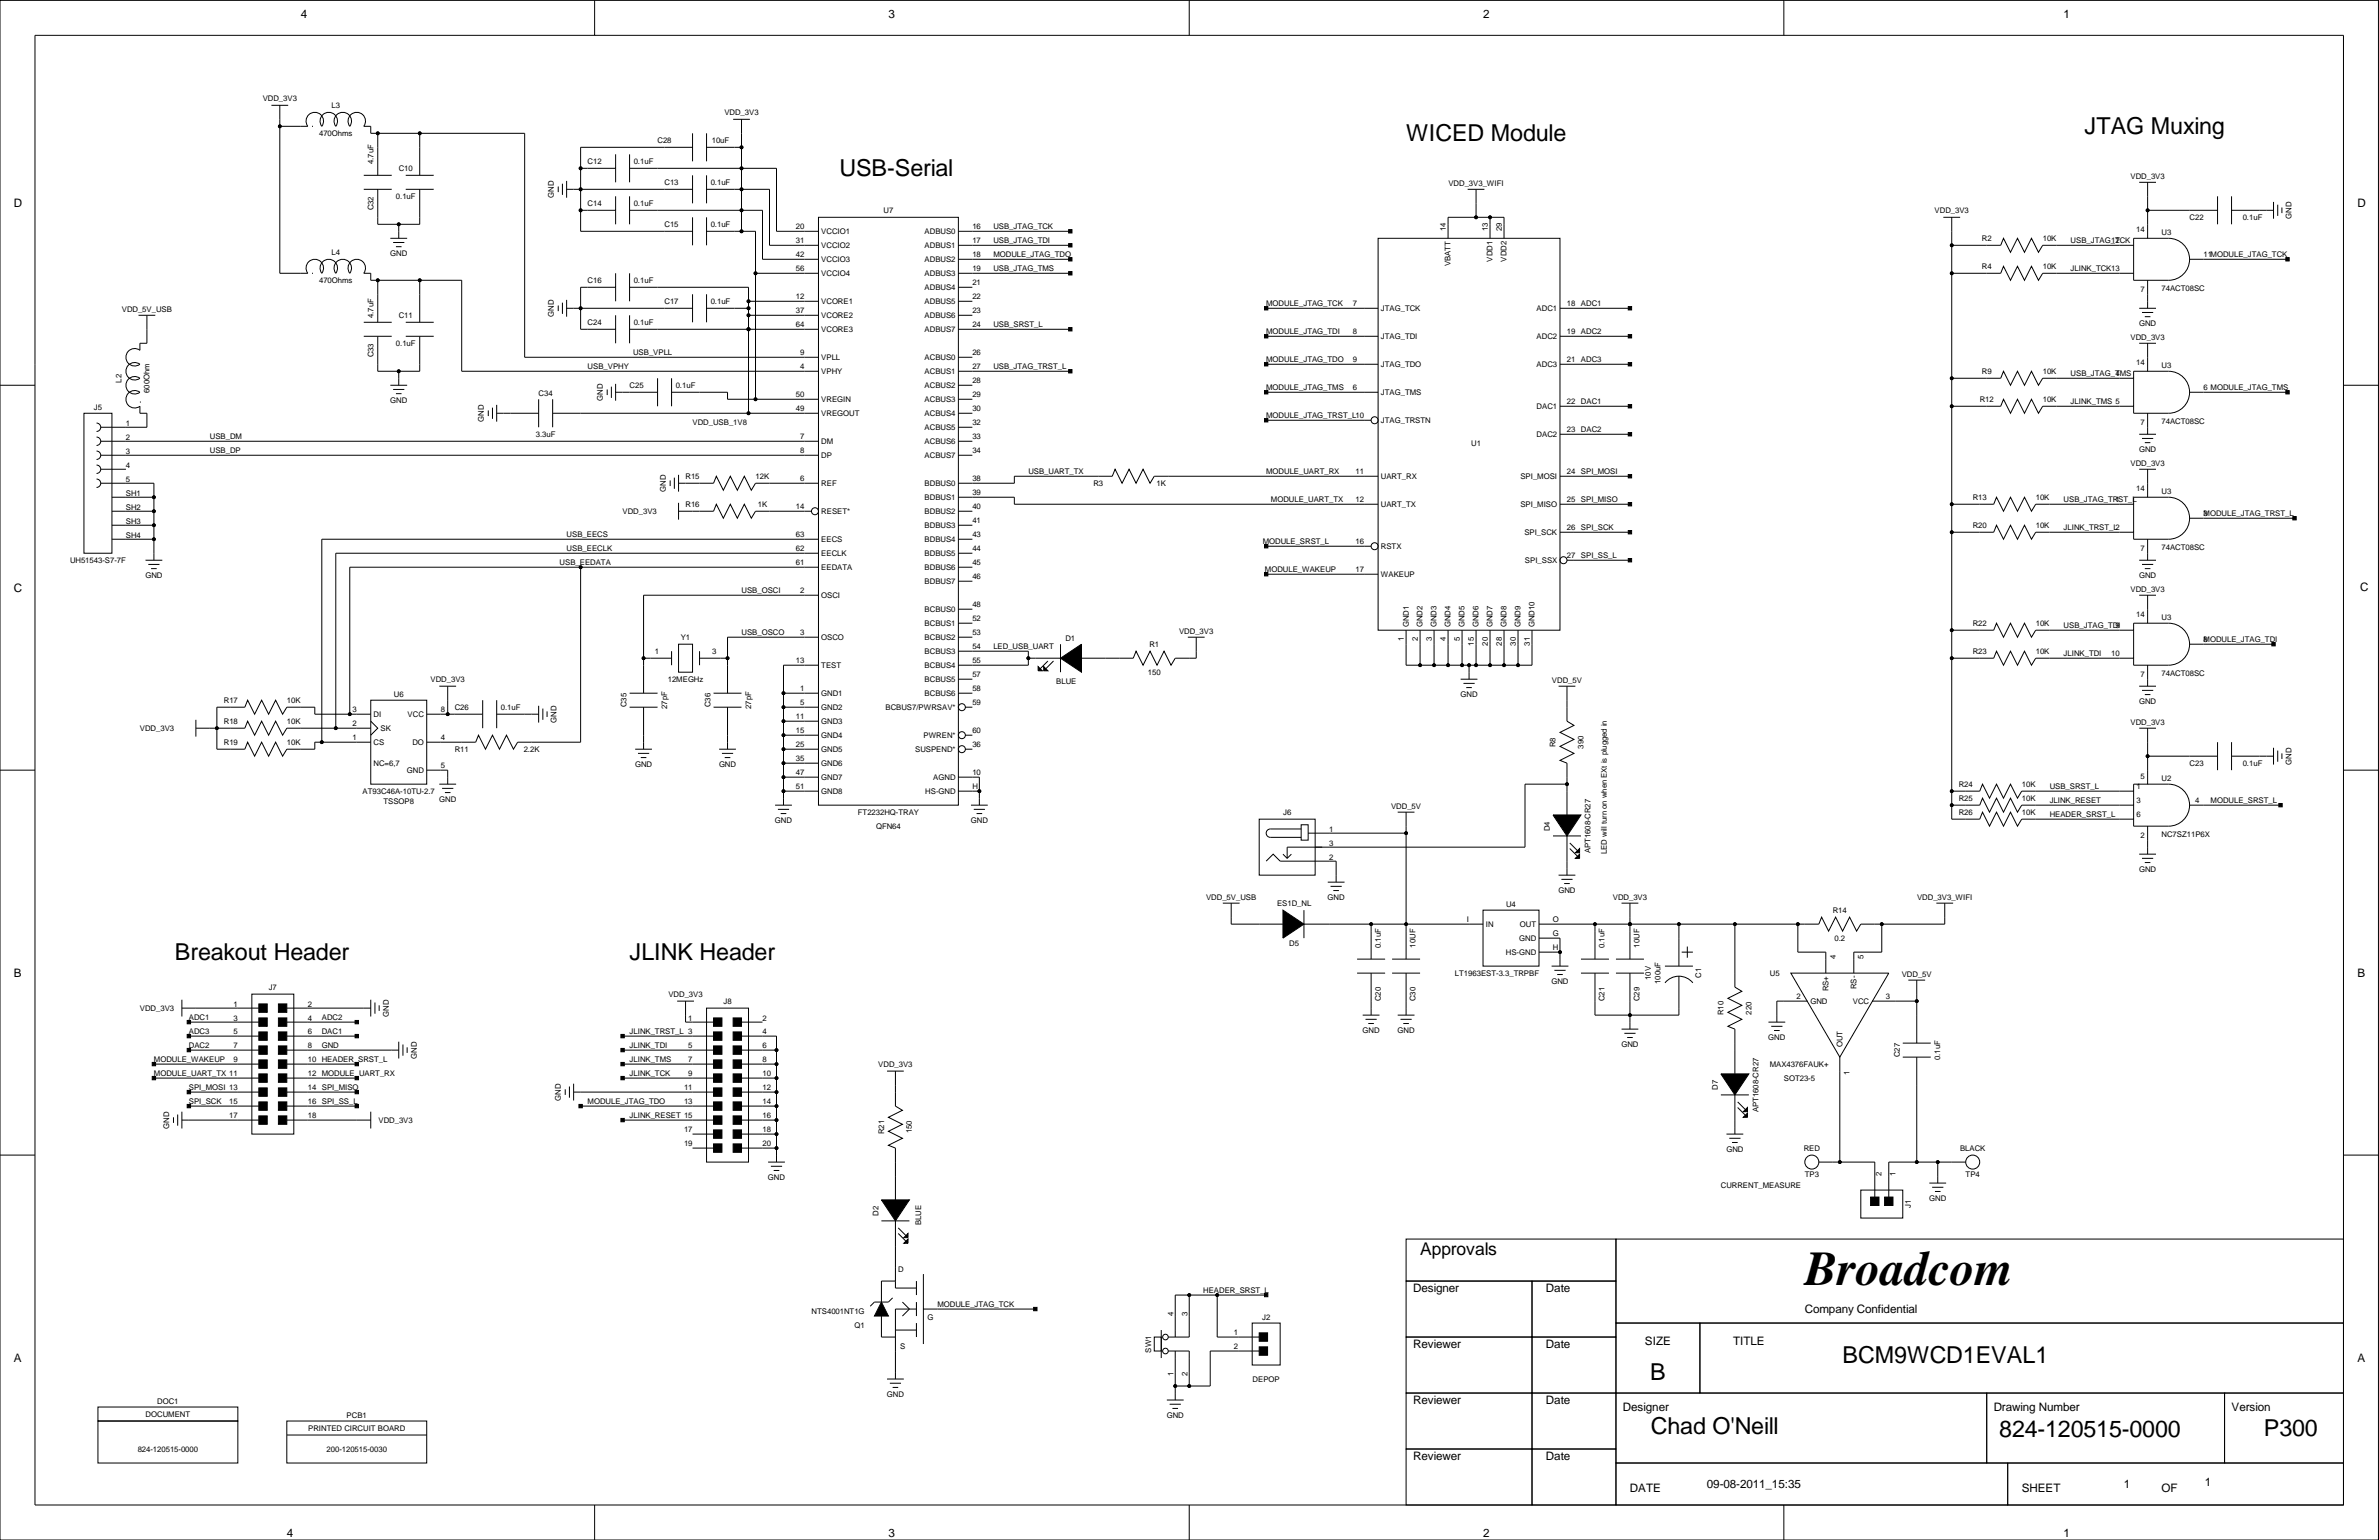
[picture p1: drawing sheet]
<svg xmlns="http://www.w3.org/2000/svg" width="432mm" height="279mm" viewBox="0 0 432 279" stroke-linecap="round" stroke-linejoin="round" font-family="sans-serif">
<defs><g id="words">
<text font-size="8.8" x="327.6" y="233.2">Broadcom</text>
<g font-size="4.2">
<text x="255.2" y="25.5">WICED Module</text>
<text x="378.4" y="24.3">JTAG Muxing</text>
<text x="152.4" y="31.9">USB-Serial</text>
<text x="31.7" y="174.1">Breakout Header</text>
<text x="114.3" y="174.1">JLINK Header</text>
<text x="299.5" y="250.3">B</text>
<text x="334.4" y="247.2">BCM9WCD1EVAL1</text>
<text x="299.7" y="260.2">Chad O'Neill</text>
<text x="362.9" y="260.7">824-120515-0000</text>
<text x="410.9" y="260.4">P300</text>
</g>
<text font-size="3.2" x="257.8" y="227.7">Approvals</text>
<g font-size="2.1">
<text x="54.6" y="3.3">4</text>
<text x="161.3" y="3.3">3</text>
<text x="269.2" y="3.3">2</text>
<text x="374.6" y="3.3">1</text>
<text x="2.5" y="37.6">D</text>
<text x="427.9" y="37.6">D</text>
<text x="2.5" y="107.4">C</text>
<text x="428.4" y="107.1">C</text>
<text x="2.5" y="177.2">B</text>
<text x="427.9" y="177.2">B</text>
<text x="256.5" y="234.4">Designer</text>
<text x="280.6" y="234.4">Date</text>
<text x="327.6" y="238.2">Company Confidential</text>
<text x="256.5" y="244.5">Reviewer</text>
<text x="280.6" y="244.5">Date</text>
<text x="298.6" y="244">SIZE</text>
<text x="314.5" y="244">TITLE</text>
<text x="2.5" y="247.1">A</text>
<text x="427.9" y="247.1">A</text>
<text x="256.5" y="254.7">Reviewer</text>
<text x="280.6" y="254.7">Date</text>
<text x="294.6" y="256">Designer</text>
<text x="361.9" y="256">Drawing Number</text>
<text x="405" y="256">Version</text>
<text x="256.5" y="264.8">Reviewer</text>
<text x="280.6" y="264.8">Date</text>
<text x="309.8" y="269.9">09-08-2011_15:35</text>
<text x="385.5" y="269.9">1</text>
<text x="400.2" y="269.7">1</text>
<text x="295.8" y="270.7">DATE</text>
<text x="366.9" y="270.7">SHEET</text>
<text x="392.3" y="270.7">OF</text>
<text x="52.1" y="278.8">4</text>
<text x="161.3" y="278.8">3</text>
<text x="269.2" y="278.8">2</text>
<text x="374.6" y="278.8">1</text>
</g>
<g font-size="1.4">
<text x="47.7" y="18.3">VDD_3V3</text>
<text x="60.2" y="19.6">L3</text>
<text x="131.5" y="20.8">VDD_3V3</text>
<text x="57.9" y="24.7">470Ohms</text>
<text x="67.8" y="29.8" transform="rotate(-90 67.8 29.8)">4.7uF</text>
<text x="106.7" y="29.7">C12</text>
<text x="115" y="29.7">0.1uF</text>
<text x="119.3" y="25.9">C28</text>
<text x="129.2" y="25.9">10uF</text>
<text x="72.4" y="31">C10</text>
<text x="100.5" y="35.9" transform="rotate(-90 100.5 35.9)">GND</text>
<text x="120.6" y="33.5">C13</text>
<text x="129" y="33.5">0.1uF</text>
<text x="262.9" y="33.8">VDD_3V3_WIFI</text>
<text x="386.7" y="32.5">VDD_3V3</text>
<text x="67.8" y="38.2" transform="rotate(-90 67.8 38.2)">C32</text>
<text x="71.9" y="36.1">0.1uF</text>
<text x="106.7" y="37.4">C14</text>
<text x="115" y="37.4">0.1uF</text>
<text x="120.6" y="41.2">C15</text>
<text x="129" y="41.2">0.1uF</text>
<text x="144.5" y="41.6">20</text>
<text x="160.4" y="38.6">U7</text>
<text x="176.5" y="41.6">16</text>
<text x="180.3" y="41.6">USB_JTAG_TCK</text>
<text x="262.4" y="42" transform="rotate(-90 262.4 42)">14</text>
<text x="270.1" y="42" transform="rotate(-90 270.1 42)">13</text>
<text x="272.6" y="42" transform="rotate(-90 272.6 42)">29</text>
<text x="351.1" y="38.6">VDD_3V3</text>
<text x="397.4" y="39.9">C22</text>
<text x="407.1" y="39.9">0.1uF</text>
<text x="415.9" y="39.7" transform="rotate(-90 415.9 39.7)">GND</text>
<text x="60.2" y="46.2">L4</text>
<text x="70.8" y="46.5">GND</text>
<text x="144.5" y="44.1">31</text>
<text x="144.5" y="46.6">42</text>
<text x="149.1" y="47.5">VCCIO3</text>
<text x="149.1" y="45">VCCIO2</text>
<text x="149.1" y="42.4">VCCIO1</text>
<text x="167.8" y="47.5">ADBUS2</text>
<text x="167.8" y="45">ADBUS1</text>
<text x="167.8" y="42.4">ADBUS0</text>
<text x="176.5" y="46.6">18</text>
<text x="176.5" y="44.1">17</text>
<text x="180.3" y="44.1">USB_JTAG_TDI</text>
<text x="180.3" y="46.6">MODULE_JTAG_TDO</text>
<text x="270.9" y="47.5" transform="rotate(-90 270.9 47.5)">VDD1</text>
<text x="273.5" y="47.5" transform="rotate(-90 273.5 47.5)">VDD2</text>
<text x="359.7" y="43.7">R2</text>
<text x="370.8" y="43.7">10K</text>
<text x="375.8" y="44.1">USB_JTAG_TCK</text>
<text x="383.2" y="44.1">12</text>
<text x="387.7" y="42.1">14</text>
<text x="392.3" y="42.7">U3</text>
<text x="400" y="46.6">11MODULE_JTAG_TCK</text>
<text x="57.9" y="51.3">470Ohms</text>
<text x="106.7" y="51.3">C16</text>
<text x="115" y="51.3">0.1uF</text>
<text x="144.5" y="49.2">56</text>
<text x="149.1" y="50.1">VCCIO4</text>
<text x="167.8" y="52.6">ADBUS4</text>
<text x="167.8" y="50.1">ADBUS3</text>
<text x="176.5" y="51.7">21</text>
<text x="176.5" y="49.2">19</text>
<text x="180.3" y="49.2">USB_JTAG_TMS</text>
<text x="263.3" y="48.3" transform="rotate(-90 263.3 48.3)">VBATT</text>
<text x="359.7" y="48.8">R4</text>
<text x="370.8" y="48.8">10K</text>
<text x="375.8" y="49.2">JLINK_TCK13</text>
<text x="388.5" y="53">7</text>
<text x="392.3" y="52.8">74ACT08SC</text>
<text x="22.1" y="56.7">VDD_5V_USB</text>
<text x="67.8" y="57.7" transform="rotate(-90 67.8 57.7)">4.7uF</text>
<text x="72.4" y="57.7">C11</text>
<text x="100.5" y="57.5" transform="rotate(-90 100.5 57.5)">GND</text>
<text x="106.7" y="58.9">C24</text>
<text x="115" y="58.9">0.1uF</text>
<text x="120.6" y="55.1">C17</text>
<text x="129" y="55.1">0.1uF</text>
<text x="144.5" y="54.3">12</text>
<text x="144.5" y="56.8">37</text>
<text x="144.5" y="59.3">64</text>
<text x="149.1" y="57.7">VCORE2</text>
<text x="149.1" y="55.1">VCORE1</text>
<text x="167.8" y="57.7">ADBUS6</text>
<text x="167.8" y="55.1">ADBUS5</text>
<text x="176.5" y="59.3">24</text>
<text x="176.5" y="56.8">23</text>
<text x="176.5" y="54.3">22</text>
<text x="180.3" y="59.3">USB_SRST_L</text>
<text x="229.8" y="55.5">MODULE_JTAG_TCK</text>
<text x="245.6" y="55.5">7</text>
<text x="250.6" y="56.4">JTAG_TCK</text>
<text x="278.9" y="56.4">ADC1</text>
<text x="284.4" y="55.5">18</text>
<text x="287" y="55.5">ADC1</text>
<text x="388.3" y="59.2">GND</text>
<text x="67.8" y="64.8" transform="rotate(-90 67.8 64.8)">C33</text>
<text x="71.9" y="62.7">0.1uF</text>
<text x="114.9" y="64.4">USB_VPLL</text>
<text x="145.2" y="64.4">9</text>
<text x="149.1" y="65.3">VPLL</text>
<text x="149.1" y="60.2">VCORE3</text>
<text x="167.8" y="60.2">ADBUS7</text>
<text x="167.8" y="65.3">ACBUS0</text>
<text x="176.5" y="64.4">26</text>
<text x="229.8" y="65.7">MODULE_JTAG_TDO</text>
<text x="229.8" y="60.6">MODULE_JTAG_TDI</text>
<text x="245.6" y="65.7">9</text>
<text x="245.6" y="60.6">8</text>
<text x="250.6" y="61.5">JTAG_TDI</text>
<text x="278.9" y="61.5">ADC2</text>
<text x="284.4" y="65.7">21</text>
<text x="284.4" y="60.6">19</text>
<text x="287" y="60.6">ADC2</text>
<text x="287" y="65.7">ADC3</text>
<text x="386.7" y="61.7">VDD_3V3</text>
<text x="22.1" y="69.4" transform="rotate(-90 22.1 69.4)">L2</text>
<text x="27.1" y="71.3" transform="rotate(-90 27.1 71.3)">600Ohm</text>
<text x="97.8" y="71.9">C34</text>
<text x="106.7" y="67">USB_VPHY</text>
<text x="114.3" y="70.4">C25</text>
<text x="122.6" y="70.4">0.1uF</text>
<text x="145.2" y="67">4</text>
<text x="149.1" y="67.8">VPHY</text>
<text x="167.8" y="70.4">ACBUS2</text>
<text x="167.8" y="67.8">ACBUS1</text>
<text x="176.5" y="67">27</text>
<text x="176.5" y="69.5">28</text>
<text x="180.3" y="67">USB_JTAG_TRST_L</text>
<text x="229.8" y="70.8">MODULE_JTAG_TMS</text>
<text x="245.6" y="70.8">6</text>
<text x="250.6" y="71.6">JTAG_TMS</text>
<text x="250.6" y="66.6">JTAG_TDO</text>
<text x="278.9" y="66.6">ADC3</text>
<text x="359.7" y="67.8">R9</text>
<text x="370.8" y="67.8">10K</text>
<text x="375.8" y="68.2">USB_JTAG_TMS</text>
<text x="383.9" y="68.2">4</text>
<text x="387.7" y="66.2">14</text>
<text x="392.3" y="66.8">U3</text>
<text x="400" y="70.8">6 MODULE_JTAG_TMS</text>
<text x="17" y="74.4">J5</text>
<text x="22.9" y="77.2">1</text>
<text x="70.8" y="73.2">GND</text>
<text x="87.8" y="76.5" transform="rotate(-90 87.8 76.5)">GND</text>
<text x="109.4" y="72.7" transform="rotate(-90 109.4 72.7)">GND</text>
<text x="125.7" y="77.1">VDD_USB_1V8</text>
<text x="144.5" y="74.6">49</text>
<text x="144.5" y="72">50</text>
<text x="149.1" y="72.9">VREGIN</text>
<text x="149.1" y="75.4">VREGOUT</text>
<text x="167.8" y="78">ACBUS5</text>
<text x="167.8" y="75.4">ACBUS4</text>
<text x="167.8" y="72.9">ACBUS3</text>
<text x="176.5" y="77.1">32</text>
<text x="176.5" y="74.6">30</text>
<text x="176.5" y="72">29</text>
<text x="229.8" y="75.9">MODULE_JTAG_TRST_L10</text>
<text x="250.6" y="76.7">JTAG_TRSTN</text>
<text x="278.9" y="74.2">DAC1</text>
<text x="284.4" y="73.3">22</text>
<text x="287" y="73.3">DAC1</text>
<text x="359.3" y="72.9">R12</text>
<text x="370.8" y="72.9">10K</text>
<text x="375.8" y="73.3">JLINK_TMS 5</text>
<text x="388.5" y="77.1">7</text>
<text x="392.3" y="77">74ACT08SC</text>
<text x="22.9" y="82.3">3</text>
<text x="22.9" y="79.8">2</text>
<text x="38.1" y="79.7">USB_DM</text>
<text x="38.1" y="82.2">USB_DP</text>
<text x="97.2" y="79.3">3.3uF</text>
<text x="145.2" y="79.7">7</text>
<text x="145.2" y="82.2">8</text>
<text x="149.1" y="83.1">DP</text>
<text x="149.1" y="80.5">DM</text>
<text x="167.8" y="83.1">ACBUS7</text>
<text x="167.8" y="80.5">ACBUS6</text>
<text x="176.5" y="79.7">33</text>
<text x="176.5" y="82.2">34</text>
<text x="267" y="80.9">U1</text>
<text x="278.9" y="79.3">DAC2</text>
<text x="284.4" y="78.4">23</text>
<text x="287" y="78.4">DAC2</text>
<text x="388.3" y="82">GND</text>
<text x="22.9" y="89.9">SH1</text>
<text x="22.9" y="87.4">5</text>
<text x="22.9" y="84.8">4</text>
<text x="120.8" y="89.2" transform="rotate(-90 120.8 89.2)">GND</text>
<text x="124.4" y="86.9">R15</text>
<text x="137.2" y="86.9">12K</text>
<text x="145.2" y="87.3">6</text>
<text x="149.1" y="88.1">REF</text>
<text x="167.8" y="88.1">BDBUS0</text>
<text x="176.5" y="87.3">38</text>
<text x="176.5" y="89.8">39</text>
<text x="186.6" y="86">USB_UART_TX</text>
<text x="198.5" y="88.1">R3</text>
<text x="209.9" y="88.1">1K</text>
<text x="229.8" y="86">MODULE_UART_RX</text>
<text x="246" y="86">11</text>
<text x="250.6" y="86.9">UART_RX</text>
<text x="276" y="86.9">SPI_MOSI</text>
<text x="284.4" y="86">24</text>
<text x="287" y="86">SPI_MOSI</text>
<text x="386.7" y="84.6">VDD_3V3</text>
<text x="387.7" y="89.1">14</text>
<text x="392.3" y="89.7">U3</text>
<text x="22.9" y="95">SH3</text>
<text x="22.9" y="92.5">SH2</text>
<text x="113" y="93.2">VDD_3V3</text>
<text x="124.4" y="92">R16</text>
<text x="137.5" y="92">1K</text>
<text x="144.5" y="92.4">14</text>
<text x="149.1" y="93.2">RESET*</text>
<text x="167.8" y="95.8">BDBUS3</text>
<text x="167.8" y="93.2">BDBUS2</text>
<text x="167.8" y="90.7">BDBUS1</text>
<text x="176.5" y="94.9">41</text>
<text x="176.5" y="92.4">40</text>
<text x="230.7" y="91.1">MODULE_UART_TX</text>
<text x="246" y="91.1">12</text>
<text x="250.6" y="92">UART_TX</text>
<text x="276" y="92">SPI_MISO</text>
<text x="284.4" y="91.1">25</text>
<text x="287" y="91.1">SPI_MISO</text>
<text x="358.1" y="90.7">R13</text>
<text x="358.1" y="95.8">R20</text>
<text x="369.5" y="90.7">10K</text>
<text x="369.5" y="95.8">10K</text>
<text x="374.6" y="91.1">USB_JTAG_TRST_L</text>
<text x="383.9" y="91.1">1</text>
<text x="400" y="93.6">3</text>
<text x="400" y="93.6">MODULE_JTAG_TRST_L</text>
<text x="22.9" y="97.5">SH4</text>
<text x="102.8" y="97.4">USB_EECS</text>
<text x="102.8" y="100">USB_EECLK</text>
<text x="144.5" y="100">62</text>
<text x="144.5" y="97.4">63</text>
<text x="149.1" y="98.3">EECS</text>
<text x="149.1" y="100.8">EECLK</text>
<text x="167.8" y="100.8">BDBUS5</text>
<text x="167.8" y="98.3">BDBUS4</text>
<text x="176.5" y="100">44</text>
<text x="176.5" y="97.4">43</text>
<text x="229.2" y="98.7">MODULE_SRST_L</text>
<text x="246" y="98.7">16</text>
<text x="250.6" y="99.6">RSTX</text>
<text x="276.7" y="97">SPI_SCK</text>
<text x="284.4" y="101.2">27</text>
<text x="284.4" y="96.2">26</text>
<text x="287" y="96.2">SPI_SCK</text>
<text x="287" y="101.2">SPI_SS_L</text>
<text x="374.6" y="96.2">JLINK_TRST_L2</text>
<text x="388.5" y="100">7</text>
<text x="392.3" y="99.8">74ACT08SC</text>
<text x="12.7" y="102.1">UH51543-S7-7F</text>
<text x="26.4" y="104.9">GND</text>
<text x="101.6" y="102.5">USB_EEDATA</text>
<text x="134.6" y="107.6">USB_OSCI</text>
<text x="144.5" y="102.5">61</text>
<text x="145.2" y="107.6">2</text>
<text x="149.1" y="103.4">EEDATA</text>
<text x="167.8" y="105.9">BDBUS7</text>
<text x="167.8" y="103.4">BDBUS6</text>
<text x="176.5" y="105.1">46</text>
<text x="176.5" y="102.5">45</text>
<text x="229.6" y="103.8">MODULE_WAKEUP</text>
<text x="246" y="103.8">17</text>
<text x="250.6" y="104.6">WAKEUP</text>
<text x="276.8" y="102.1">SPI_SSX</text>
<text x="386.7" y="107.4">VDD_3V3</text>
<text x="388.3" y="104.9">GND</text>
<text x="149.1" y="108.5">OSCI</text>
<text x="167.8" y="113.5">BCBUS1</text>
<text x="167.8" y="111">BCBUS0</text>
<text x="176.5" y="110.1">48</text>
<text x="176.5" y="112.7">52</text>
<text x="255.7" y="113.8" transform="rotate(-90 255.7 113.8)">GND1</text>
<text x="258.2" y="113.8" transform="rotate(-90 258.2 113.8)">GND2</text>
<text x="260.8" y="113.8" transform="rotate(-90 260.8 113.8)">GND3</text>
<text x="263.3" y="113.8" transform="rotate(-90 263.3 113.8)">GND4</text>
<text x="265.8" y="113.8" transform="rotate(-90 265.8 113.8)">GND5</text>
<text x="268.4" y="113.8" transform="rotate(-90 268.4 113.8)">GND6</text>
<text x="270.9" y="113.8" transform="rotate(-90 270.9 113.8)">GND7</text>
<text x="273.5" y="113.8" transform="rotate(-90 273.5 113.8)">GND8</text>
<text x="276" y="113.8" transform="rotate(-90 276 113.8)">GND9</text>
<text x="278.5" y="113.8" transform="rotate(-90 278.5 113.8)">GND10</text>
<text x="358.1" y="113.5">R22</text>
<text x="369.5" y="113.5">10K</text>
<text x="374.6" y="113.9">USB_JTAG_TDI</text>
<text x="383.9" y="113.9">9</text>
<text x="387.7" y="111.9">14</text>
<text x="392.3" y="112.5">U3</text>
<text x="118.8" y="118.6">1</text>
<text x="123.6" y="116.1">Y1</text>
<text x="129.3" y="118.6">3</text>
<text x="134.6" y="115.2">USB_OSCO</text>
<text x="145.2" y="115.2">3</text>
<text x="149.1" y="116.1">OSCO</text>
<text x="167.8" y="118.6">BCBUS3</text>
<text x="167.8" y="116.1">BCBUS2</text>
<text x="176.5" y="117.8">54</text>
<text x="176.5" y="115.2">53</text>
<text x="180.3" y="117.8">LED_USB_UART</text>
<text x="193.4" y="116.3">D1</text>
<text x="208.6" y="117.3">R1</text>
<text x="214" y="115.1">VDD_3V3</text>
<text x="254.8" y="116.4" transform="rotate(-90 254.8 116.4)">1</text>
<text x="257.4" y="116.4" transform="rotate(-90 257.4 116.4)">2</text>
<text x="259.9" y="116.4" transform="rotate(-90 259.9 116.4)">3</text>
<text x="262.4" y="116.4" transform="rotate(-90 262.4 116.4)">4</text>
<text x="265" y="116.4" transform="rotate(-90 265 116.4)">5</text>
<text x="267.5" y="117.2" transform="rotate(-90 267.5 117.2)">15</text>
<text x="270.1" y="117.2" transform="rotate(-90 270.1 117.2)">20</text>
<text x="272.6" y="117.2" transform="rotate(-90 272.6 117.2)">28</text>
<text x="275.1" y="117.2" transform="rotate(-90 275.1 117.2)">30</text>
<text x="277.7" y="117.2" transform="rotate(-90 277.7 117.2)">31</text>
<text x="358.1" y="118.6">R23</text>
<text x="369.5" y="118.6">10K</text>
<text x="374.6" y="119">JLINK_TDI</text>
<text x="383.2" y="119">10</text>
<text x="400" y="116.5">8</text>
<text x="400" y="116.5">MODULE_JTAG_TDI</text>
<text x="78.2" y="123.7">VDD_3V3</text>
<text x="121.2" y="123.7">12MEGHz</text>
<text x="144.5" y="120.3">13</text>
<text x="145.2" y="125.4">1</text>
<text x="149.1" y="121.2">TEST</text>
<text x="167.8" y="123.7">BCBUS5</text>
<text x="167.8" y="121.2">BCBUS4</text>
<text x="176.5" y="125.4">58</text>
<text x="176.5" y="122.8">57</text>
<text x="176.5" y="120.3">55</text>
<text x="191.7" y="124.1">BLUE</text>
<text x="208.3" y="122.4">150</text>
<text x="281.7" y="123.9">VDD_5V</text>
<text x="388.5" y="122.8">7</text>
<text x="392.3" y="122.7">74ACT08SC</text>
<text x="40.6" y="127.5">R17</text>
<text x="40.6" y="131.3">R18</text>
<text x="52.1" y="127.5">10K</text>
<text x="52.1" y="131.3">10K</text>
<text x="64" y="131.7">2</text>
<text x="64" y="129.2">3</text>
<text x="67.8" y="130">DI</text>
<text x="71.5" y="126.5">U6</text>
<text x="74" y="130">VCC</text>
<text x="80" y="129.2">8</text>
<text x="82.5" y="128.8">C26</text>
<text x="90.9" y="128.8">0.1uF</text>
<text x="101" y="131.1" transform="rotate(-90 101 131.1)">GND</text>
<text x="113.7" y="128.3" transform="rotate(-90 113.7 128.3)">C35</text>
<text x="121.1" y="128.6" transform="rotate(-90 121.1 128.6)">27pF</text>
<text x="129" y="128.3" transform="rotate(-90 129 128.3)">C36</text>
<text x="136.3" y="128.6" transform="rotate(-90 136.3 128.6)">27pF</text>
<text x="144.5" y="130.5">11</text>
<text x="145.2" y="127.9">5</text>
<text x="149.1" y="131.3">GND3</text>
<text x="149.1" y="128.8">GND2</text>
<text x="149.1" y="126.2">GND1</text>
<text x="160.7" y="128.8">BCBUS7/PWRSAV*</text>
<text x="167.8" y="126.2">BCBUS6</text>
<text x="176.5" y="127.9">59</text>
<text x="265.1" y="126.5">GND</text>
<text x="386.7" y="131.6">VDD_3V3</text>
<text x="388.3" y="127.8">GND</text>
<text x="25.4" y="132.6">VDD_3V3</text>
<text x="40.6" y="135.1">R19</text>
<text x="52.1" y="135.1">10K</text>
<text x="64" y="134.3">1</text>
<text x="67.8" y="135.1">CS</text>
<text x="69.1" y="132.6">SK</text>
<text x="74.9" y="135.1">DO</text>
<text x="80" y="134.3">4</text>
<text x="82.5" y="136.4">R11</text>
<text x="95.1" y="136.4">2.2K</text>
<text x="144.5" y="133">15</text>
<text x="144.5" y="135.5">25</text>
<text x="149.1" y="136.4">GND5</text>
<text x="149.1" y="133.9">GND4</text>
<text x="166.1" y="136.4">SUSPEND*</text>
<text x="167.6" y="133.9">PWREN*</text>
<text x="176.5" y="133">60</text>
<text x="176.5" y="135.5">36</text>
<text x="282.3" y="135.5" transform="rotate(-90 282.3 135.5)">R8</text>
<text x="287.4" y="135.8" transform="rotate(-90 287.4 135.8)">390</text>
<text x="67.8" y="138.9">NC=6,7</text>
<text x="73.8" y="140.2">GND</text>
<text x="80" y="139.3">5</text>
<text x="115.3" y="139.2">GND</text>
<text x="130.5" y="139.2">GND</text>
<text x="144.5" y="143.1">51</text>
<text x="144.5" y="138.1">35</text>
<text x="144.5" y="140.6">47</text>
<text x="149.1" y="141.5">GND7</text>
<text x="149.1" y="138.9">GND6</text>
<text x="169.4" y="141.5">AGND</text>
<text x="176.5" y="140.6">10</text>
<text x="176.5" y="143.1">H</text>
<text x="355.5" y="142.7">R24</text>
<text x="367" y="142.7">10K</text>
<text x="372" y="143.1">USB_SRST_L</text>
<text x="387.8" y="143.1">1</text>
<text x="388.5" y="141.4">5</text>
<text x="392.3" y="141.7">U2</text>
<text x="397.4" y="138.9">C23</text>
<text x="407.1" y="138.9">0.1uF</text>
<text x="415.9" y="138.7" transform="rotate(-90 415.9 138.7)">GND</text>
<text x="65.8" y="144">AT93C46A-10TU-2.7</text>
<text x="69.6" y="145.8">TSSOP8</text>
<text x="79.7" y="145.5">GND</text>
<text x="140.7" y="149.3">GND</text>
<text x="149.1" y="144">GND8</text>
<text x="155.7" y="147.8">FT2232HQ-TRAY</text>
<text x="167.9" y="144">HS-GND</text>
<text x="176.2" y="149.3">GND</text>
<text x="232.9" y="147.8">J6</text>
<text x="252.5" y="146.8">VDD_5V</text>
<text x="355.5" y="145.3">R25</text>
<text x="355.5" y="147.8">R26</text>
<text x="367" y="145.3">10K</text>
<text x="367" y="147.8">10K</text>
<text x="372" y="145.7">JLINK_RESET</text>
<text x="372" y="148.2">HEADER_SRST_L</text>
<text x="387.8" y="148.2">6</text>
<text x="387.8" y="145.7">3</text>
<text x="398.4" y="145.7">4</text>
<text x="401.2" y="145.7">MODULE_SRST_L</text>
<text x="159" y="150.4">QFN64</text>
<text x="241.2" y="155.9">2</text>
<text x="241.2" y="153.4">3</text>
<text x="241.2" y="150.9">1</text>
<text x="281.3" y="150.8" transform="rotate(-90 281.3 150.8)">D4</text>
<text x="288.7" y="154.8" transform="rotate(-90 288.7 154.8)">APT1608-CR27</text>
<text x="291.6" y="155" transform="rotate(-90 291.6 155)">LED will turn on when EXt is plugged in</text>
<text x="388.5" y="152">2</text>
<text x="392.3" y="151.9">NC7SZ11P6X</text>
<text x="388.3" y="158.2">GND</text>
<text x="218.9" y="163.3">VDD_5V_USB</text>
<text x="231.8" y="164.3">ES1D_NL</text>
<text x="241" y="163.3">GND</text>
<text x="266.2" y="167.3">I</text>
<text x="273.4" y="164.6">U4</text>
<text x="281.9" y="167.3">O</text>
<text x="282.9" y="162">GND</text>
<text x="292.7" y="163.3">VDD_3V3</text>
<text x="332.7" y="165.6">R14</text>
<text x="348" y="163.3">VDD_3V3_WIFI</text>
<text x="234" y="171.7">D5</text>
<text x="250.6" y="172" transform="rotate(-90 250.6 172)">0.1uF</text>
<text x="257" y="171.9" transform="rotate(-90 257 171.9)">10UF</text>
<text x="269.7" y="168.1">IN</text>
<text x="273.3" y="173.2">HS-GND</text>
<text x="275.7" y="170.7">GND</text>
<text x="275.9" y="168.1">OUT</text>
<text x="281.9" y="169.8">G</text>
<text x="281.9" y="172.4">H</text>
<text x="291.2" y="172" transform="rotate(-90 291.2 172)">0.1uF</text>
<text x="297.6" y="171.9" transform="rotate(-90 297.6 171.9)">10UF</text>
<text x="333" y="170.7">0.2</text>
<text x="48.8" y="179.6">J7</text>
<text x="264.1" y="177">LT1963EST-3.3_TRPBF</text>
<text x="281.6" y="178.5">GND</text>
<text x="299.6" y="177.8" transform="rotate(-90 299.6 177.8)">10V</text>
<text x="301.4" y="178.5" transform="rotate(-90 301.4 178.5)">100uF</text>
<text x="308.8" y="177.4" transform="rotate(-90 308.8 177.4)">C1</text>
<text x="321.2" y="177">U5</text>
<text x="331.9" y="179.8" transform="rotate(-90 331.9 179.8)">RS+</text>
<text x="333.2" y="174" transform="rotate(-90 333.2 174)">4</text>
<text x="336.9" y="179.5" transform="rotate(-90 336.9 179.5)">RS-</text>
<text x="338.3" y="174" transform="rotate(-90 338.3 174)">5</text>
<text x="345.2" y="177.3">VDD_5V</text>
<text x="25.4" y="183.4">VDD_3V3</text>
<text x="34.3" y="185">ADC1</text>
<text x="42.4" y="185.1">3</text>
<text x="42.4" y="182.6">1</text>
<text x="55.9" y="182.6">2</text>
<text x="55.9" y="185.1">4</text>
<text x="58.4" y="185">ADC2</text>
<text x="70.6" y="184.4" transform="rotate(-90 70.6 184.4)">GND</text>
<text x="121.3" y="180.8">VDD_3V3</text>
<text x="124.9" y="185.1">1</text>
<text x="131.3" y="182.1">J8</text>
<text x="138.4" y="185.1">2</text>
<text x="250.6" y="181.6" transform="rotate(-90 250.6 181.6)">C20</text>
<text x="257" y="181.6" transform="rotate(-90 257 181.6)">C30</text>
<text x="291.2" y="181.6" transform="rotate(-90 291.2 181.6)">C21</text>
<text x="297.6" y="181.6" transform="rotate(-90 297.6 181.6)">C29</text>
<text x="312.8" y="184.2" transform="rotate(-90 312.8 184.2)">R10</text>
<text x="317.9" y="184.1" transform="rotate(-90 317.9 184.1)">220</text>
<text x="326.1" y="181.2">2</text>
<text x="328.6" y="182.1">GND</text>
<text x="336.3" y="182.1">VCC</text>
<text x="342.3" y="181.2">3</text>
<text x="34.3" y="187.6">ADC3</text>
<text x="34.3" y="190.1">DAC2</text>
<text x="42.4" y="190.2">7</text>
<text x="42.4" y="187.7">5</text>
<text x="55.9" y="190.2">8</text>
<text x="55.9" y="187.7">6</text>
<text x="58.4" y="190.1">GND</text>
<text x="58.4" y="187.6">DAC1</text>
<text x="114.3" y="190.1">JLINK_TDI</text>
<text x="114.3" y="187.6">JLINK_TRST_L 3</text>
<text x="124.9" y="190.2">5</text>
<text x="138.4" y="190.2">6</text>
<text x="138.4" y="187.7">4</text>
<text x="247.3" y="187.4">GND</text>
<text x="253.7" y="187.4">GND</text>
<text x="294.3" y="190">GND</text>
<text x="321" y="188.7">GND</text>
<text x="334.4" y="190" transform="rotate(-90 334.4 190)">OUT</text>
<text x="344.8" y="191.8" transform="rotate(-90 344.8 191.8)">C27</text>
<text x="27.9" y="192.7">MODULE_WAKEUP</text>
<text x="27.9" y="195.2">MODULE_UART_TX 11</text>
<text x="34.3" y="197.7">SPI_MOSI 13</text>
<text x="42.4" y="192.8">9</text>
<text x="55.9" y="197.8">14</text>
<text x="55.9" y="195.3">12</text>
<text x="55.9" y="192.8">10</text>
<text x="58.4" y="197.7">SPI_MISO</text>
<text x="58.4" y="195.2">MODULE_UART_RX</text>
<text x="58.4" y="192.7">HEADER_SRST_L</text>
<text x="75.6" y="192.1" transform="rotate(-90 75.6 192.1)">GND</text>
<text x="114.3" y="195.2">JLINK_TCK</text>
<text x="114.3" y="192.7">JLINK_TMS</text>
<text x="124.2" y="197.8">11</text>
<text x="124.9" y="195.3">9</text>
<text x="124.9" y="192.8">7</text>
<text x="138.4" y="197.8">12</text>
<text x="138.4" y="195.3">10</text>
<text x="138.4" y="192.8">8</text>
<text x="159.4" y="193.5">VDD_3V3</text>
<text x="311.8" y="197.8" transform="rotate(-90 311.8 197.8)">D7</text>
<text x="321.2" y="193.5">MAX4376FAUK+</text>
<text x="323.8" y="196.1">SOT23-5</text>
<text x="335.7" y="195.1" transform="rotate(-90 335.7 195.1)">1</text>
<text x="352.2" y="192.3" transform="rotate(-90 352.2 192.3)">0.1uF</text>
<text x="34.3" y="200.3">SPI_SCK</text>
<text x="41.6" y="202.9">17</text>
<text x="41.6" y="200.4">15</text>
<text x="55.9" y="202.9">18</text>
<text x="55.9" y="200.4">16</text>
<text x="58.4" y="200.3">SPI_SS_L</text>
<text x="68.7" y="203.7">VDD_3V3</text>
<text x="101.8" y="199.7" transform="rotate(-90 101.8 199.7)">GND</text>
<text x="106.7" y="200.3">MODULE_JTAG_TDO</text>
<text x="114.3" y="202.8">JLINK_RESET 15</text>
<text x="124.2" y="200.4">13</text>
<text x="138.4" y="200.4">14</text>
<text x="138.4" y="202.9">16</text>
<text x="319.2" y="201.8" transform="rotate(-90 319.2 201.8)">APT1608-CR27</text>
<text x="30.7" y="204.8" transform="rotate(-90 30.7 204.8)">GND</text>
<text x="124.2" y="208">19</text>
<text x="124.2" y="205.5">17</text>
<text x="138.4" y="208">20</text>
<text x="138.4" y="205.5">18</text>
<text x="160.5" y="205.8" transform="rotate(-90 160.5 205.8)">R21</text>
<text x="165.5" y="205.6" transform="rotate(-90 165.5 205.6)">150</text>
<text x="313.3" y="209">GND</text>
<text x="327.4" y="208.8">RED</text>
<text x="355.8" y="208.8">BLACK</text>
<text x="139.4" y="214.1">GND</text>
<text x="312.3" y="215.5">CURRENT_MEASURE</text>
<text x="327.6" y="213.6">TP3</text>
<text x="341.5" y="213.4" transform="rotate(-90 341.5 213.4)">2</text>
<text x="344.1" y="213.4" transform="rotate(-90 344.1 213.4)">1</text>
<text x="356.8" y="213.6">TP4</text>
<text x="159.4" y="220.6" transform="rotate(-90 159.4 220.6)">D2</text>
<text x="346.8" y="219.2" transform="rotate(-90 346.8 219.2)">J1</text>
<text x="350.2" y="217.9">GND</text>
<text x="167.2" y="222.3" transform="rotate(-90 167.2 222.3)">BLUE</text>
<text x="163" y="230.9">D</text>
<text x="147.3" y="238.5">NTS4001NT1G</text>
<text x="168.4" y="239.5">G</text>
<text x="170.1" y="237.1">MODULE_JTAG_TCK</text>
<text x="213" y="238.8" transform="rotate(-90 213 238.8)">4</text>
<text x="215.6" y="238.8" transform="rotate(-90 215.6 238.8)">3</text>
<text x="218.4" y="234.6">HEADER_SRST_L</text>
<text x="229.1" y="239.5">J2</text>
<text x="155.1" y="241">Q1</text>
<text x="163.4" y="244.8">S</text>
<text x="209" y="245.4" transform="rotate(-90 209 245.4)">SW1</text>
<text x="224" y="242.3">1</text>
<text x="224" y="244.8">2</text>
<text x="213" y="249.7" transform="rotate(-90 213 249.7)">1</text>
<text x="215.6" y="249.7" transform="rotate(-90 215.6 249.7)">2</text>
<text x="227.4" y="250.7">DEPOP</text>
<text x="26.4" y="257">DOCUMENT</text>
<text x="28.5" y="254.7">DOC1</text>
<text x="62.9" y="257.3">PCB1</text>
<text x="161" y="253.5">GND</text>
<text x="211.8" y="257.3">GND</text>
<text x="25" y="263.4">824-120515-0000</text>
<text x="55.9" y="259.6">PRINTED CIRCUIT BOARD</text>
<text x="59.3" y="263.4">200-120515-0030</text>
</g>
</g></defs>
<g fill="none" stroke="#000" stroke-width=".18">
<path d="M0 .1h431.7v279.3h-431.7zM6.3 6.4h419.1v266.7h-419.1zM49.3 19.1h3M50.8 19.1v30.5h5.1a1.59 1.59 0 0 1 .2-2.1 1.59 1.59 0 0 1 2.1 0 1.59 1.59 0 0 1 .2 2.1 1.59 1.59 0 0 1 .2-2.1 1.59 1.59 0 0 1 2.1 0 1.59 1.59 0 0 1 .2 2.1 1.59 1.59 0 0 1 .2-2.1 1.59 1.59 0 0 1 2.2 0 1.59 1.59 0 0 1 .2 2.1 1.59 1.59 0 0 1 .2-2.1 1.59 1.59 0 0 1 2.1 0 1.59 1.59 0 0 1 .2 2.1h1.3v1.3h16.5v16.5h64.8M107.9 .1v6.3M215.9 .1v6.3M323.8 .1v6.3M50.8 22.9h5.1a1.59 1.59 0 0 1 .2-2.1 1.59 1.59 0 0 1 2.1 0 1.59 1.59 0 0 1 .2 2.1 1.59 1.59 0 0 1 .2-2.1 1.59 1.59 0 0 1 2.1 0 1.59 1.59 0 0 1 .2 2.1 1.59 1.59 0 0 1 .2-2.1 1.59 1.59 0 0 1 2.2 0 1.59 1.59 0 0 1 .2 2.1 1.59 1.59 0 0 1 .2-2.1 1.59 1.59 0 0 1 2.1 0 1.59 1.59 0 0 1 .2 2.1h1.3v1.3h27.9v40.6h53.4M56.6 22.9h.1M66 34.3h5.1M66 31.8h5.1M68.6 24.2v7.6"/>
<path d="M68.6 34.3v6.4h7.6v-6.4M73.6 34.3h5.1M73.6 31.8h5.1M76.2 24.2v7.6M101.3 33.8v1.1M102.1 33.3v2.1M102.8 34.3h22.9M102.8 32.8v3.1M105.4 30.5h6.3M105.4 38.2h6.3M111.7 28v5.1M111.7 35.6v5.1"/>
<path d="M114.3 30.5h26.6v11.5h7.7M114.3 28v5.1M114.3 35.6v5.1M114.3 38.2h24.1v8.8h10.2M125.7 24.2v5.1M125.7 31.8v5.1M125.7 39.4v5.1M125.7 26.7h-20.3v15.3h20.3M128.2 34.3h11.5v10.2h8.9M128.2 24.2v5.1M128.2 31.8v5.1M128.2 39.4v5.1"/>
<path d="M128.2 26.7h6.4M133.1 21.6h3M134.6 21.6v20.4M148.6 39.4h25.4v106.7h-25.4zM266.4 34.3h3M267.9 34.3v5.1M270.4 39.4v3.8M352.7 39.4h3.1M354.2 39.4v109.2h5.1l.5-1.3 1.3 2.6 1.3-2.6 1.2 2.6 1.3-2.6 1.3 2.6 .7-1.3h20.4M388.3 33.1h3M389.8 33.1v10.1M389.8 38.2h12.7"/>
<path d="M402.5 35.6v5.1M405 38.2h7.7M405 35.6v5.1M412.7 36.6v3.1M413.4 37.1v2.1M414.2 37.6v1.1M25.1 57.2h3.1M26.7 57.2v5.1h-1.3v1.2M56.6 49.6h.1M66 58.5h5.1M68.6 50.9v7.6M70.8 43.2h3.1"/>
<path d="M71.4 44h2M71.9 44.8h1M72.4 40.7v2.5M73.6 58.5h5.1M76.2 50.9v7.6M101.3 55.4v1M102.1 54.9v2M102.8 55.9h22.9M102.8 54.4v3.1M111.7 49.6v5.1M111.7 57.2v5.1M111.7 52.1h-6.3v7.6h6.3"/>
<path d="M114.3 49.6v5.1M114.3 57.2v5.1M114.3 52.1h21.6v22.9M114.3 59.7h34.3M125.7 53.4v5.1M128.2 55.9h7.7M128.2 53.4v5.1M128.2 42h8.9v30.4M135.9 59.7h.1M135.9 57.2h12.7M135.9 54.7h12.7M137.1 49.6h11.5"/>
<path d="M174 44.5h20.3M174 49.6h20.3M174 42h20.3M174 52.1h2.5M174 59.7h20.3M174 57.2h2.5M174 54.7h2.5M174 47h20.3M229.8 55.9h20.3M250.1 43.2h33v71.1h-33zM262.8 43.2v-3.8h10.2v3.8M283.1 55.9h12.7"/>
<path d="M354.2 44.5h8.9l.5-1.3 1.3 2.6 1.3-2.6 1.3 2.6 1.2-2.6 1.3 2.6 .8-1.3h16.5M354.2 49.6h8.9l.5-1.3 1.3 2.6 1.3-2.6 1.3 2.6 1.2-2.6 1.3 2.6 .8-1.3h16.5M387.3 43.2h6.3a3.8 3.8 0 0 1 3.8 3.8 3.8 3.8 0 0 1-3.8 3.9h-6.3zM388.3 55.9h3M388.8 56.7h2M389.3 57.5h1M389.8 50.9v5M397.4 47h17.8M406.3 50.9h.1M407.6 50.9h.1M0 69.9h6.3M15.2 75h5.1v25.4h-5.1z"/>
<path d="M17.5 79.3a.76 .76 0 0 1 .8 .8 .76 .76 0 0 1-.8 .7M17.5 76.8a.76 .76 0 0 1 .8 .7 .76 .76 0 0 1-.8 .8M25.4 72.9h.1M25.4 66.1a1.59 1.59 0 0 0-2.1 .2 1.59 1.59 0 0 0 0 2.1 1.59 1.59 0 0 0 2.1 .2 1.59 1.59 0 0 0-2.1 .2 1.59 1.59 0 0 0 0 2.2 1.59 1.59 0 0 0 2.1 .2 1.59 1.59 0 0 0-2.1 .2 1.59 1.59 0 0 0 0 2.1 1.59 1.59 0 0 0 2.1 .2v1.3h1.3v2.5h-8.4M25.4 63.6a1.59 1.59 0 0 0-2.1 .2 1.59 1.59 0 0 0 0 2.1 1.59 1.59 0 0 0 2.1 .2M66 61h5.1M68.6 61v6.4h7.6v-6.4M70.8 69.9h3.1M71.4 70.7h2M71.9 71.4h1M72.4 67.4v2.5M73.6 61h5.1"/>
<path d="M88.6 74.5v1M89.4 74v2M90.1 75h7.7M90.1 73.5v3M97.8 72.4v5.1M100.3 75h48.3M100.3 72.4v5.1M110.2 70.7v1M111 70.2v2M111.7 71.2h7.7M111.7 69.6v3.1M119.4 68.6v5.1"/>
<path d="M121.9 71.2h10.2v1.2h16.5M121.9 68.6v5.1M174 69.9h2.5M174 67.4h20.3M174 75h2.5M174 77.5h2.5M174 64.8h2.5M174 72.4h2.5M229.8 71.2h20.3M229.8 61h20.3M229.8 66.1h20.3M229.8 76.2h19.1"/>
<path d="M283.1 61h12.7M283.1 66.1h12.7M283.1 73.7h12.7M283.1 78.8h12.7M354.2 68.6h8.9l.5-1.2 1.3 2.5 1.3-2.5 1.3 2.5 1.2-2.5 1.3 2.5 .8-1.3h16.5M354.2 73.7h8.9l.5-1.3 1.3 2.6 1.3-2.6 1.3 2.6 1.2-2.6 1.3 2.6 .8-1.3h16.5M387.3 67.4h6.3a3.8 3.8 0 0 1 3.8 3.8 3.8 3.8 0 0 1-3.8 3.8h-6.3zM388.3 78.8h3M388.3 62.3h3M388.8 79.5h2M389.8 77.5h.1M389.8 64.8h.1"/>
<path d="M389.8 62.3v5.1M389.8 75v3.8M397.4 71.2h17.8M406.3 75h.1M407.6 75h.1M425.4 69.9h6.3M17.5 86.9a.76 .76 0 0 1 .8 .8 .76 .76 0 0 1-.8 .7M17.5 84.4a.76 .76 0 0 1 .8 .7 .76 .76 0 0 1-.8 .8M17.5 81.8a.76 .76 0 0 1 .8 .8 .76 .76 0 0 1-.8 .8M18.3 85.1h4.6M18.3 87.7h9.6v13.9M18.3 80.1h130.3"/>
<path d="M18.3 82.6h130.3M20.3 90.2h7.6M20.3 97.8h7.6M20.3 92.8h7.6M20.3 95.3h7.6M121.6 87.2v1M122.4 86.7v2M123.2 87.7h6.3l.5-1.3 1.3 2.5 1.3-2.5 1.2 2.5 1.3-2.5 1.3 2.5 .7-1.2h11.5M123.2 92.8h6.3l.5-1.3 1.3 2.5 1.3-2.5 1.2 2.5 1.3-2.5 1.3 2.5 .7-1.2h10.2M123.2 86.2v3M123.2 91.2v3.1M148.6 97.8h-90.2v36.9"/>
<path d="M174 90.2h10.1v1.3h66M174 97.8h2.5M174 92.8h2.5M174 80.1h2.5M174 82.6h2.5M174 95.3h2.5M229.8 99.1h19.1M250.1 86.4h-40.6l-.8 1.3-1.2-2.6-1.3 2.6-1.3-2.6-1.2 2.6-1.3-2.6-.5 1.3h-17.8v1.3h-10.1M283.1 86.4h12.7M283.1 91.5h12.7M283.1 96.6h12.7M354.2 91.5h7.7l.5-1.3 1.2 2.6 1.3-2.6 1.3 2.6 1.3-2.6 1.2 2.6 .8-1.3h17.8"/>
<path d="M354.2 96.6h7.7l.5-1.3 1.2 2.5 1.3-2.5 1.3 2.5 1.3-2.5 1.2 2.5 .8-1.2h17.8M387.3 90.2h6.3a3.8 3.8 0 0 1 3.8 3.8 3.8 3.8 0 0 1-3.8 3.8h-6.3zM388.3 85.1h3M389.3 80.3h1M389.8 87.7h.1M389.8 85.1v5.1M389.8 97.8v3.8M397.4 94h19.1M406.3 97.8h.1M407.6 97.8h.1M26.4 101.6h3.1M26.9 102.4h2"/>
<path d="M27.4 103.2h1M105.4 102.9v31.8h-11.4l-.8 1.2-1.3-2.5-1.2 2.5-1.3-2.5-1.3 2.5-1.3-2.5-.5 1.3h-8.8M116.8 119.4h5.1M121.9 118.1v2.6M123.2 116.9h2.5v5.1h-2.5zM127 119.4h5.1M127 118.1v2.6M148.6 115.6h-16.5v10.2M148.6 108h-31.8v17.8M148.6 100.4h-87.7v31.7M148.6 102.9h-85.1v26.7M174 115.6h2.5"/>
<path d="M174 113.1h2.5M174 118.1h12.6v2.6h-12.6M174 100.4h2.5M174 102.9h2.5M174 105.4h2.5M174 110.5h2.5M186.6 119.4h5.9M190.2 119.9l-1.5 1.5M191.2 119.9l-1.5 1.5M192.5 116.9v5.1M215.6 115.6h3M217.1 115.6v3.8h-3.8l-.8 1.3-1.2-2.6-1.3 2.6-1.3-2.6-1.2 2.6-1.3-2.6-.5 1.3h-9.4"/>
<path d="M229.8 104.2h20.3M255.2 114.3v6.4h22.9v-6.4M257.8 114.3v6.4M260.3 114.3v6.4M262.8 114.3v6.4M265.4 114.3v6.4M267.9 114.3v6.4M270.4 114.3v6.4M273 114.3v6.4M275.5 114.3v6.4M284.4 101.6h11.4M354.2 114.3h7.7l.5-1.2 1.2 2.5 1.3-2.5 1.3 2.5 1.3-2.5 1.2 2.5 .8-1.3h17.8"/>
<path d="M354.2 119.4h7.7l.5-1.3 1.2 2.6 1.3-2.6 1.3 2.6 1.3-2.6 1.2 2.6 .8-1.3h17.8M387.3 113.1h6.3a3.8 3.8 0 0 1 3.8 3.8 3.8 3.8 0 0 1-3.8 3.8h-6.3zM388.3 101.6h3M388.3 108h3M388.8 102.4h2M389.3 103.2h1M389.8 100.4h.1M389.8 110.5h.1M389.8 108v5.1M397.4 116.9h15.3M0 139.7h6.3M35.6 132.1h8.8l.5-1.3 1.3 2.6 1.3-2.6 1.3 2.6 1.2-2.6 1.3 2.6 .8-1.3h15.2"/>
<path d="M35.6 130.6v3M67.3 127h10.2v15.3h-10.2zM67.3 129.6h-10.2v-1.3h-5l-.8 1.3-1.3-2.6-1.2 2.6-1.3-2.6-1.3 2.6-1.3-2.6-.5 1.3h-5v7.6h5l.5-1.2 1.3 2.5 1.3-2.5 1.3 2.5 1.2-2.5 1.3 2.5 .8-1.3h5v-1.2h10.2M67.3 130.8l1.3 1.3-1.3 1.3M77.5 139.7h3.8v2.6M77.5 129.6h10.1M79.7 124.5h3.1M81.3 124.5v5.1M87.6 127v5.1M90.1 129.6h7.7M90.1 127v5.1M97.8 128.1v3"/>
<path d="M98.5 128.6v2M99.3 129.1v1M114.3 128.3h5.1M114.3 125.8h5.1M115.3 135.9h3M115.8 136.7h2M116.3 137.4h1M116.8 128.3v7.6M129.5 128.3h5.1M129.5 125.8h5.1M130.5 135.9h3.1M131 136.7h2.1"/>
<path d="M131.5 137.4h1.1M132.1 128.3v7.6M142.2 135.9h6.4M142.2 128.3h6.4M142.2 125.8h6.4M142.2 138.5h6.4M142.2 133.4h6.4M142.2 130.8h6.4M148.6 120.7h-6.4v25.4M174 125.8h2.5M174 123.2h2.5M175.2 135.9h1.3"/>
<path d="M175.2 128.3h1.3M175.2 133.4h1.3M265.1 123.2h3.1M265.6 124h2.1M266.1 124.7h1M266.6 120.7v2.5M282.9 124.5h3M284.4 124.5v6.3l1.3 .8-2.6 1.3 2.6 1.2-2.6 1.3 2.6 1.3-2.6 1.3 1.3 .5v9.4M388.3 132.1h3M388.3 124.5h3M388.8 125.3h2M389.3 126h1"/>
<path d="M389.8 123.2h.1M389.8 120.7v3.8M389.8 132.1v10.2M389.8 137.2h12.7M402.5 134.7v5M405 137.2h7.7M405 134.7v5M406.3 120.7h.1M407.6 120.7h.1M412.7 135.7v3M413.4 136.2v2M414.2 136.7v1"/>
<path d="M425.4 139.7h6.3M79.7 142.3h3.1M80.2 143h2.1M80.8 143.8h1M140.7 146.1h3M141.2 146.8h2M141.7 147.6h1M142.2 143.5h6.4M142.2 141h6.4M174 143.5h3.8M174 141h3.8v5.1M176.2 146.1h3.1"/>
<path d="M176.7 146.8h2.1M177.3 147.6h1M228.5 148.6h10.2v10.2h-10.2zM229.8 156.2l1.3-1.2 1.3 1.2h10.1v3.8M232.9 155l.7 .7M234.4 155l-.8 .7M236.2 149.6h1.2v2.8h-1.2zM236.2 150.4h-5.6a.76 .76 0 0 0-.8 .8 .76 .76 0 0 0 .8 .7h5.6M237.4 151.2h17.8M253.7 147.3h3M255.2 147.3v26.7M281.9 151.7h5.1"/>
<path d="M282.9 158.8h3M283.4 159.5h2M284.4 151.7v7.1M284.4 142.3h-7.6v11.4h-43.2v2M284.9 152.9l1.5 1.6M284.9 154l1.5 1.5M354.2 143.5h5.1l.5-1.2 1.3 2.5 1.3-2.5 1.2 2.5 1.3-2.5 1.3 2.5 .7-1.3h20.4M354.2 146.1h5.1l.5-1.3 1.3 2.5 1.3-2.5 1.2 2.5 1.3-2.5 1.3 2.5 .7-1.2h20.4M387.3 142.3h6.3a3.8 3.8 0 0 1 3.8 3.8 3.8 3.8 0 0 1-3.8 3.8h-6.3zM388.3 155h3M388.8 155.7h2M389.3 156.5h1"/>
<path d="M389.8 149.9v5.1M397.4 146.1h16.5M406.3 149.9h.1M407.6 149.9h.1M221.9 163.9h3.1M223.5 163.9v3.8h9.4M236.7 167.7h32.5M236.7 165.1v5.1M241 160h3M241.5 160.8h2M242 161.6h1M246.3 176.6h5.1"/>
<path d="M246.3 174h5.1M248.9 167.7v6.3M248.9 176.6v7.6M252.7 176.6h5.1M252.7 174h5.1M255.2 176.6v7.6M269.2 165.1h10.1v10.2h-10.1zM279.3 170.2h3.8v5.1M279.3 172.7h3.8M281.6 175.3h3.1M282.1 176h2.1M282.6 176.8h1.1"/>
<path d="M283.9 160.3h1M287 176.6h5M287 174h5M289.5 176.6v7.6h15.2v-7.1M289.5 167.7v6.3M293.3 176.6h5.1M293.3 174h5.1M294.3 163.9h3.1M295.8 167.7h.1M295.8 163.9v10.1M295.8 176.6v10.1M302.2 175.3h5.1"/>
<path d="M302.2 178.3a3.3 3.3 0 0 1 5.1 0M304.7 167.7v7.6M305.2 172.7h2.1M306.3 171.7v2.1M314.9 167.7v11.4l1.3 .8-2.6 1.2 2.6 1.3-2.6 1.3 2.6 1.2-2.6 1.3 1.3 .5v8.1M325 176.6h17.8l-8.9 15.2zM326.3 167.7v5h5.1v3.9M341.6 167.7v5h-5.1v3.9M346.4 177.8h3M347.9 177.8v11.5M351.5 163.9h3M353 163.9v3.8h-15.3l-.7 1.2-1.3-2.5-1.3 2.5-1.2-2.5-1.3 2.5-1.3-2.5-.5 1.3h-50.8"/>
<path d="M27.9 193.1h19.1M27.9 195.6h19.1M33 182.9h14M33 181.4v3M34.3 190.5h12.7M34.3 185.4h12.7M34.3 188h12.7M34.3 198.1h12.7M45.7 180.4h7.6v25.4h-7.6zM52.1 190.5h20.3M52.1 182.9h15.2M52.1 185.4h12.7"/>
<path d="M52.1 188h12.7M52.1 193.1h12.7M52.1 195.6h12.7M52.1 198.1h12.7M67.3 181.4v3M68.1 181.9v2M68.8 182.4v1M72.4 189v3M73.1 189.5v2M73.9 190v1M102.6 197.6v1M103.4 197.1v2.1"/>
<path d="M104.1 198.1h25.4M104.1 196.6v3.1M113 190.5h16.5M113 188h16.5M113 193.1h16.5M113 195.6h16.5M122.9 181.6h3.1M124.4 181.6v3.8h5.1M128.2 182.9h7.7v27.9h-7.7zM134.6 190.5h6.3M134.6 185.4h3.8M134.6 188h6.3v22.8"/>
<path d="M134.6 193.1h6.3M134.6 195.6h6.3M134.6 198.1h6.3M161 194.3h3M162.5 194.3v6.4l1.3 .7-2.5 1.3 2.5 1.3-2.5 1.2 2.5 1.3-2.5 1.3 1.2 .5v9.4M247.3 184.2h3.1M247.8 184.9h2.1M248.4 185.7h1M253.7 184.2h3M254.2 184.9h2M254.7 185.7h1M294.3 186.7h3.1"/>
<path d="M294.8 187.5h2.1M295.3 188.2h1.1M312.3 198.6h5.1M314.9 198.6v7.2M315.4 199.9l1.5 1.5M321 185.4h3M321.5 186.2h2M322 187h1M328.1 181.6h-5.6v3.8M333.9 191.8v19M339.8 181.6h8.1M345.4 191.8h5"/>
<path d="M345.4 189.3h5M347.9 191.8v19M0 209.6h6.3M31.5 202.7v1M32.3 202.2v2M33 203.2h14M33 201.7v3M34.3 200.7h12.7M52.1 203.2h15.2M52.1 200.7h12.7M67.3 201.7v3M105.4 200.7h24.1"/>
<path d="M113 203.2h16.5M125.7 205.8h3.8M125.7 208.3h3.8M134.6 203.2h6.3M134.6 200.7h6.3M134.6 205.8h6.3M134.6 208.3h6.3M139.4 210.8h3.1M139.9 211.6h2.1M140.4 212.4h1M313.4 205.8h3M313.9 206.5h2"/>
<path d="M314.4 207.3h1M315.4 200.9l1.5 1.6M325 210.8h.1M326.3 210.8h.1M327.6 208.3h.1M328.9 209.6h.1M328.9 210.8h.1M330.1 210.8h10.2v6.4M337.7 215.9h7.7v5.1h-7.7zM350.2 214.6h3M350.7 215.4h2M351.2 216.2h1"/>
<path d="M351.7 210.8v3.8M356.8 210.8h-14v6.4M358.1 209.6h.1M358.1 210.8h.1M359.3 208.3h.1M360.6 210.8h.1M361.9 210.8h.1M425.4 209.6h6.3M160 238.8v3.8h2.5M160 221.5h5.1M162 235.5l-.7 .7h-2.6l-.7 .8M162.5 221.5v12.2h3.8"/>
<path d="M162.5 232.4h-2.5v3.8M163 222.8l1.6 1.5M163 223.8l1.6 1.5M163.8 236.2l1.3 1.3-1.3 1.3M166.3 237.5h-3.8v12.7M166.3 232.4v2.6M166.3 236.2v2.6M167.6 237.5h20.3M167.6 231.2v12.6M215.9 235v7.6h-3.9M220.9 235v7.6h7.6M229.8 235h-16.5v7.6"/>
<path d="M255.2 224.8h38.1v7.6h-38.1zM255.2 232.4h22.9v10.2h-22.9zM278.1 232.4h15.2v10.2h-15.2zM293.3 224.8h132.1v15.2h-132.1zM17.8 255.3h25.4v2.5h-25.4zM17.8 257.8h25.4v7.6h-25.4zM52.1 257.8h25.4v7.6h-25.4zM161 250.2h3M161.5 251h2M162 251.7h1M162.5 241.3h3.8M166.3 240v2.6"/>
<path d="M209.5 242.6h1.3v2.5h-1.3zM210.8 241.3v5.1M211.8 254h3M212 245.1h3.9v6.4M212.3 254.8h2M212.8 255.5h1M213.3 245.1v8.9M227.3 240h5.1v7.7h-5.1zM228.5 245.1h-8.8v6.4h-6.4M255.2 242.6h22.9v10.1h-22.9zM255.2 252.7h22.9v10.2h-22.9zM278.1 242.6h15.2v10.1h-15.2z"/>
<path d="M278.1 252.7h15.2v10.2h-15.2zM293.3 240h15.2v12.7h-15.2zM293.3 252.7h67.3v12.7h-67.3zM308.5 240h116.9v12.7h-116.9zM360.6 252.7h43.2v12.7h-43.2zM403.8 252.7h21.6v12.7h-21.6zM52.1 260.4h25.4zM107.9 273.1v6.3M215.9 273.1v6.3M255.2 262.9h22.9v10.2h-22.9zM278.1 262.9h15.2v10.2h-15.2zM293.3 265.4h71.1v7.7h-71.1z"/>
<path d="M323.8 273.1v6.3M364.4 265.4h61v7.7h-61z"/>
<circle cx="50.8" cy="22.9" r=".25"/>
<circle cx="68.6" cy="24.2" r=".25"/>
<circle cx="76.2" cy="24.2" r=".25"/>
<circle cx="105.4" cy="34.3" r=".25"/>
<circle cx="105.4" cy="38.2" r=".25"/>
<circle cx="105.4" cy="30.5" r=".25"/>
<circle cx="134.6" cy="34.3" r=".25"/>
<circle cx="134.6" cy="26.7" r=".25"/>
<circle cx="134.6" cy="38.2" r=".25"/>
<circle cx="134.6" cy="30.5" r=".25"/>
<circle cx="267.9" cy="39.4" r=".25"/>
<circle cx="270.4" cy="39.4" r=".25"/>
<circle cx="389.8" cy="38.2" r=".25"/>
<circle cx="68.6" cy="50.9" r=".25"/>
<circle cx="72.4" cy="40.7" r=".25"/>
<circle cx="76.2" cy="50.9" r=".25"/>
<circle cx="105.4" cy="55.9" r=".25"/>
<circle cx="134.6" cy="42" r=".25"/>
<circle cx="135.9" cy="55.9" r=".25"/>
<circle cx="135.9" cy="54.7" r=".25"/>
<circle cx="135.9" cy="59.7" r=".25"/>
<circle cx="135.9" cy="57.2" r=".25"/>
<circle cx="137.1" cy="49.6" r=".25"/>
<circle cx="354.2" cy="44.5" r=".25"/>
<circle cx="354.2" cy="49.6" r=".25"/>
<circle cx="72.4" cy="67.4" r=".25"/>
<circle cx="135.9" cy="75" r=".25"/>
<circle cx="137.1" cy="72.4" r=".25"/>
<circle cx="249.5" cy="76.2" r=".63"/>
<circle cx="354.2" cy="68.6" r=".25"/>
<circle cx="354.2" cy="73.7" r=".25"/>
<circle cx="27.9" cy="97.8" r=".25"/>
<circle cx="27.9" cy="90.2" r=".25"/>
<circle cx="27.9" cy="95.3" r=".25"/>
<circle cx="27.9" cy="92.8" r=".25"/>
<circle cx="147.9" cy="92.8" r=".63"/>
<circle cx="249.5" cy="99.1" r=".63"/>
<circle cx="354.2" cy="96.6" r=".25"/>
<circle cx="354.2" cy="91.5" r=".25"/>
<circle cx="105.4" cy="102.9" r=".25"/>
<circle cx="116.8" cy="119.4" r=".25"/>
<circle cx="132" cy="119.4" r=".25"/>
<circle cx="186.6" cy="119.4" r=".25"/>
<circle cx="283.8" cy="101.6" r=".63"/>
<circle cx="354.2" cy="114.3" r=".25"/>
<circle cx="354.2" cy="119.4" r=".25"/>
<circle cx="39.4" cy="132.1" r=".25"/>
<circle cx="58.4" cy="134.7" r=".25"/>
<circle cx="60.9" cy="132.1" r=".25"/>
<circle cx="63.5" cy="129.6" r=".25"/>
<circle cx="81.3" cy="129.6" r=".25"/>
<circle cx="142.2" cy="133.4" r=".25"/>
<circle cx="142.2" cy="125.8" r=".25"/>
<circle cx="142.2" cy="130.8" r=".25"/>
<circle cx="142.2" cy="135.9" r=".25"/>
<circle cx="142.2" cy="138.5" r=".25"/>
<circle cx="142.2" cy="128.3" r=".25"/>
<circle cx="174.6" cy="128.3" r=".63"/>
<circle cx="174.6" cy="135.9" r=".63"/>
<circle cx="174.6" cy="133.4" r=".63"/>
<circle cx="257.8" cy="120.7" r=".25"/>
<circle cx="260.3" cy="120.7" r=".25"/>
<circle cx="262.8" cy="120.7" r=".25"/>
<circle cx="265.4" cy="120.7" r=".25"/>
<circle cx="266.6" cy="120.7" r=".25"/>
<circle cx="267.9" cy="120.7" r=".25"/>
<circle cx="270.4" cy="120.7" r=".25"/>
<circle cx="273" cy="120.7" r=".25"/>
<circle cx="275.5" cy="120.7" r=".25"/>
<circle cx="389.8" cy="137.2" r=".25"/>
<circle cx="142.2" cy="143.5" r=".25"/>
<circle cx="142.2" cy="141" r=".25"/>
<circle cx="177.8" cy="143.5" r=".25"/>
<circle cx="255.2" cy="151.2" r=".25"/>
<circle cx="284.4" cy="142.3" r=".25"/>
<circle cx="354.2" cy="143.5" r=".25"/>
<circle cx="354.2" cy="146.1" r=".25"/>
<circle cx="248.9" cy="167.7" r=".25"/>
<circle cx="255.2" cy="167.7" r=".25"/>
<circle cx="283.1" cy="172.7" r=".25"/>
<circle cx="289.5" cy="167.7" r=".25"/>
<circle cx="295.8" cy="167.7" r=".25"/>
<circle cx="304.7" cy="167.7" r=".25"/>
<circle cx="314.9" cy="167.7" r=".25"/>
<circle cx="326.3" cy="167.7" r=".25"/>
<circle cx="341.6" cy="167.7" r=".25"/>
<circle cx="140.9" cy="195.6" r=".25"/>
<circle cx="140.9" cy="193.1" r=".25"/>
<circle cx="140.9" cy="190.5" r=".25"/>
<circle cx="140.9" cy="198.1" r=".25"/>
<circle cx="295.8" cy="184.2" r=".25"/>
<circle cx="347.9" cy="181.6" r=".25"/>
<circle cx="140.9" cy="203.2" r=".25"/>
<circle cx="140.9" cy="200.7" r=".25"/>
<circle cx="140.9" cy="208.3" r=".25"/>
<circle cx="140.9" cy="205.8" r=".25"/>
<circle cx="328.9" cy="210.8" r="1.27"/>
<circle cx="333.9" cy="210.8" r=".25"/>
<circle cx="347.9" cy="210.8" r=".25"/>
<circle cx="351.7" cy="210.8" r=".25"/>
<circle cx="358.1" cy="210.8" r="1.27"/>
<circle cx="215.9" cy="235" r=".25"/>
<circle cx="220.9" cy="235" r=".25"/>
<circle cx="211.5" cy="245.1" r=".51"/>
<circle cx="211.5" cy="242.6" r=".51"/>
<circle cx="213.3" cy="251.5" r=".25"/>
<circle cx="215.9" cy="251.5" r=".25"/>
</g>
<g fill="#000" stroke="#000" stroke-width=".18">
<path d="M194 49.3h.6v.6h-.6z" fill-rule="evenodd"/>
<path d="M194 44.2h.6v.6h-.6z" fill-rule="evenodd"/>
<path d="M194 46.7h.6v.6h-.6z" fill-rule="evenodd"/>
<path d="M194 41.7h.6v.6h-.6z" fill-rule="evenodd"/>
<path d="M229.5 55.6h.6v.6h-.6z" fill-rule="evenodd"/>
<path d="M295.5 55.6h.6v.6h-.6z" fill-rule="evenodd"/>
<path d="M414.9 46.7h.6v.6h-.6z" fill-rule="evenodd"/>
<path d="M194 67.1h.6v.6h-.6z" fill-rule="evenodd"/>
<path d="M194 59.4h.6v.6h-.6z" fill-rule="evenodd"/>
<path d="M229.5 70.9h.6v.6h-.6z" fill-rule="evenodd"/>
<path d="M229.5 65.8h.6v.6h-.6z" fill-rule="evenodd"/>
<path d="M229.5 60.7h.6v.6h-.6z" fill-rule="evenodd"/>
<path d="M229.5 75.9h.6v.7h-.6z" fill-rule="evenodd"/>
<path d="M295.5 60.7h.6v.6h-.6z" fill-rule="evenodd"/>
<path d="M295.5 65.8h.6v.6h-.6z" fill-rule="evenodd"/>
<path d="M295.5 73.4h.6v.6h-.6z" fill-rule="evenodd"/>
<path d="M295.5 78.5h.6v.6h-.6z" fill-rule="evenodd"/>
<path d="M414.9 70.9h.6v.6h-.6z" fill-rule="evenodd"/>
<path d="M229.5 98.8h.6v.6h-.6z" fill-rule="evenodd"/>
<path d="M295.5 86.1h.6v.6h-.6z" fill-rule="evenodd"/>
<path d="M295.5 91.2h.6v.6h-.6z" fill-rule="evenodd"/>
<path d="M295.5 96.3h.6v.6h-.6z" fill-rule="evenodd"/>
<path d="M416.2 93.7h.6v.6h-.6z" fill-rule="evenodd"/>
<path d="M192.5 119.4l3.8-2.5v5.1z" fill-rule="evenodd"/>
<path d="M229.5 103.9h.6v.6h-.6z" fill-rule="evenodd"/>
<path d="M295.5 101.3h.6v.6h-.6z" fill-rule="evenodd"/>
<path d="M412.4 116.6h.6v.6h-.6z" fill-rule="evenodd"/>
<path d="M188.4 120.9l.8 .8h-.8z" fill-rule="evenodd"/>
<path d="M189.4 120.9l.8 .8h-.8z" fill-rule="evenodd"/>
<path d="M281.9 147.9h5.1l-2.6 3.8z" fill-rule="evenodd"/>
<path d="M285.9 155.7l.8-.7v.7z" fill-rule="evenodd"/>
<path d="M285.9 154.7l.8-.7v.7z" fill-rule="evenodd"/>
<path d="M413.6 145.8h.6v.6h-.6z" fill-rule="evenodd"/>
<path d="M232.9 165.1l3.8 2.6-3.8 2.5z" fill-rule="evenodd"/>
<path d="M27.6 192.8h.6v.6h-.6z" fill-rule="evenodd"/>
<path d="M27.6 195.3h.6v.6h-.6z" fill-rule="evenodd"/>
<path d="M34 185.1h.6v.6h-.6z" fill-rule="evenodd"/>
<path d="M34 187.7h.6v.6h-.6z" fill-rule="evenodd"/>
<path d="M34 190.2h.6v.6h-.6z" fill-rule="evenodd"/>
<path d="M34 197.8h.6v.6h-.6z" fill-rule="evenodd"/>
<path d="M47 197.4h1.5v1.5h-1.5z" fill-rule="evenodd"/>
<path d="M47 194.8h1.5v1.6h-1.5z" fill-rule="evenodd"/>
<path d="M47 192.3h1.5v1.5h-1.5z" fill-rule="evenodd"/>
<path d="M47 187.2h1.5v1.5h-1.5z" fill-rule="evenodd"/>
<path d="M47 189.8h1.5v1.5h-1.5z" fill-rule="evenodd"/>
<path d="M47 182.1h1.5v1.6h-1.5z" fill-rule="evenodd"/>
<path d="M47 184.7h1.5v1.5h-1.5z" fill-rule="evenodd"/>
<path d="M50.5 197.4h1.6v1.5h-1.6z" fill-rule="evenodd"/>
<path d="M50.5 194.8h1.6v1.6h-1.6z" fill-rule="evenodd"/>
<path d="M50.5 192.3h1.6v1.5h-1.6z" fill-rule="evenodd"/>
<path d="M50.5 187.2h1.6v1.5h-1.6z" fill-rule="evenodd"/>
<path d="M50.5 189.8h1.6v1.5h-1.6z" fill-rule="evenodd"/>
<path d="M50.5 182.1h1.6v1.6h-1.6z" fill-rule="evenodd"/>
<path d="M50.5 184.7h1.6v1.5h-1.6z" fill-rule="evenodd"/>
<path d="M64.5 185.1h.6v.6h-.6z" fill-rule="evenodd"/>
<path d="M64.5 187.7h.6v.6h-.6z" fill-rule="evenodd"/>
<path d="M64.5 197.8h.6v.6h-.6z" fill-rule="evenodd"/>
<path d="M64.5 195.3h.6v.6h-.6z" fill-rule="evenodd"/>
<path d="M64.5 192.8h.6v.6h-.6z" fill-rule="evenodd"/>
<path d="M112.7 195.3h.6v.6h-.6z" fill-rule="evenodd"/>
<path d="M112.7 192.8h.6v.6h-.6z" fill-rule="evenodd"/>
<path d="M112.7 190.2h.6v.6h-.6z" fill-rule="evenodd"/>
<path d="M112.7 187.7h.6v.6h-.6z" fill-rule="evenodd"/>
<path d="M129.5 197.4h1.5v1.5h-1.5z" fill-rule="evenodd"/>
<path d="M129.5 194.8h1.5v1.6h-1.5z" fill-rule="evenodd"/>
<path d="M129.5 189.8h1.5v1.5h-1.5z" fill-rule="evenodd"/>
<path d="M129.5 192.3h1.5v1.5h-1.5z" fill-rule="evenodd"/>
<path d="M129.5 184.7h1.5v1.5h-1.5z" fill-rule="evenodd"/>
<path d="M129.5 187.2h1.5v1.5h-1.5z" fill-rule="evenodd"/>
<path d="M133.1 197.4h1.5v1.5h-1.5z" fill-rule="evenodd"/>
<path d="M133.1 194.8h1.5v1.6h-1.5z" fill-rule="evenodd"/>
<path d="M133.1 189.8h1.5v1.5h-1.5z" fill-rule="evenodd"/>
<path d="M133.1 192.3h1.5v1.5h-1.5z" fill-rule="evenodd"/>
<path d="M133.1 184.7h1.5v1.5h-1.5z" fill-rule="evenodd"/>
<path d="M133.1 187.2h1.5v1.5h-1.5z" fill-rule="evenodd"/>
<path d="M312.3 194.8h5.1l-2.5 3.8z" fill-rule="evenodd"/>
<path d="M34 200.4h.6v.6h-.6z" fill-rule="evenodd"/>
<path d="M47 202.5h1.5v1.5h-1.5z" fill-rule="evenodd"/>
<path d="M47 199.9h1.5v1.5h-1.5z" fill-rule="evenodd"/>
<path d="M50.5 202.5h1.6v1.5h-1.6z" fill-rule="evenodd"/>
<path d="M50.5 199.9h1.6v1.5h-1.6z" fill-rule="evenodd"/>
<path d="M64.5 200.4h.6v.6h-.6z" fill-rule="evenodd"/>
<path d="M105.1 200.4h.6v.6h-.6z" fill-rule="evenodd"/>
<path d="M112.7 202.9h.6v.6h-.6z" fill-rule="evenodd"/>
<path d="M129.5 207.5h1.5v1.6h-1.5z" fill-rule="evenodd"/>
<path d="M129.5 205h1.5v1.5h-1.5z" fill-rule="evenodd"/>
<path d="M129.5 202.5h1.5v1.5h-1.5z" fill-rule="evenodd"/>
<path d="M129.5 199.9h1.5v1.5h-1.5z" fill-rule="evenodd"/>
<path d="M133.1 207.5h1.5v1.6h-1.5z" fill-rule="evenodd"/>
<path d="M133.1 205h1.5v1.5h-1.5z" fill-rule="evenodd"/>
<path d="M133.1 202.5h1.5v1.5h-1.5z" fill-rule="evenodd"/>
<path d="M133.1 199.9h1.5v1.5h-1.5z" fill-rule="evenodd"/>
<path d="M160 217.7h5.1l-2.6 3.8z" fill-rule="evenodd"/>
<path d="M317.2 201.9v.8h-.8z" fill-rule="evenodd"/>
<path d="M317.2 200.9v.8h-.8z" fill-rule="evenodd"/>
<path d="M339.5 217.2h1.5v1.5h-1.5z" fill-rule="evenodd"/>
<path d="M342.1 217.2h1.5v1.5h-1.5z" fill-rule="evenodd"/>
<path d="M160 236.2l1.3 2.6h-2.6z" fill-rule="evenodd"/>
<path d="M164 225.6l.8-.8v.8z" fill-rule="evenodd"/>
<path d="M164 224.5l.8-.7v.7z" fill-rule="evenodd"/>
<path d="M187.6 237.2h.6v.6h-.6z" fill-rule="evenodd"/>
<path d="M229.5 234.7h.6v.6h-.6z" fill-rule="evenodd"/>
<path d="M228.5 244.4h1.6v1.5h-1.6z" fill-rule="evenodd"/>
<path d="M228.5 241.8h1.6v1.5h-1.6z" fill-rule="evenodd"/>
<circle cx="50.8" cy="22.9" r=".25"/>
<circle cx="68.6" cy="24.2" r=".25"/>
<circle cx="76.2" cy="24.2" r=".25"/>
<circle cx="105.4" cy="34.3" r=".25"/>
<circle cx="105.4" cy="38.2" r=".25"/>
<circle cx="105.4" cy="30.5" r=".25"/>
<circle cx="134.6" cy="34.3" r=".25"/>
<circle cx="134.6" cy="26.7" r=".25"/>
<circle cx="134.6" cy="38.2" r=".25"/>
<circle cx="134.6" cy="30.5" r=".25"/>
<circle cx="267.9" cy="39.4" r=".25"/>
<circle cx="270.4" cy="39.4" r=".25"/>
<circle cx="389.8" cy="38.2" r=".25"/>
<circle cx="68.6" cy="50.9" r=".25"/>
<circle cx="72.4" cy="40.7" r=".25"/>
<circle cx="76.2" cy="50.9" r=".25"/>
<circle cx="105.4" cy="55.9" r=".25"/>
<circle cx="134.6" cy="42" r=".25"/>
<circle cx="135.9" cy="55.9" r=".25"/>
<circle cx="135.9" cy="54.7" r=".25"/>
<circle cx="135.9" cy="59.7" r=".25"/>
<circle cx="135.9" cy="57.2" r=".25"/>
<circle cx="137.1" cy="49.6" r=".25"/>
<circle cx="354.2" cy="44.5" r=".25"/>
<circle cx="354.2" cy="49.6" r=".25"/>
<circle cx="72.4" cy="67.4" r=".25"/>
<circle cx="135.9" cy="75" r=".25"/>
<circle cx="137.1" cy="72.4" r=".25"/>
<circle cx="354.2" cy="68.6" r=".25"/>
<circle cx="354.2" cy="73.7" r=".25"/>
<circle cx="27.9" cy="97.8" r=".25"/>
<circle cx="27.9" cy="90.2" r=".25"/>
<circle cx="27.9" cy="95.3" r=".25"/>
<circle cx="27.9" cy="92.8" r=".25"/>
<circle cx="354.2" cy="96.6" r=".25"/>
<circle cx="354.2" cy="91.5" r=".25"/>
<circle cx="105.4" cy="102.9" r=".25"/>
<circle cx="116.8" cy="119.4" r=".25"/>
<circle cx="132" cy="119.4" r=".25"/>
<circle cx="186.6" cy="119.4" r=".25"/>
<circle cx="354.2" cy="114.3" r=".25"/>
<circle cx="354.2" cy="119.4" r=".25"/>
<circle cx="39.4" cy="132.1" r=".25"/>
<circle cx="58.4" cy="134.7" r=".25"/>
<circle cx="60.9" cy="132.1" r=".25"/>
<circle cx="63.5" cy="129.6" r=".25"/>
<circle cx="81.3" cy="129.6" r=".25"/>
<circle cx="142.2" cy="133.4" r=".25"/>
<circle cx="142.2" cy="125.8" r=".25"/>
<circle cx="142.2" cy="130.8" r=".25"/>
<circle cx="142.2" cy="135.9" r=".25"/>
<circle cx="142.2" cy="138.5" r=".25"/>
<circle cx="142.2" cy="128.3" r=".25"/>
<circle cx="257.8" cy="120.7" r=".25"/>
<circle cx="260.3" cy="120.7" r=".25"/>
<circle cx="262.8" cy="120.7" r=".25"/>
<circle cx="265.4" cy="120.7" r=".25"/>
<circle cx="266.6" cy="120.7" r=".25"/>
<circle cx="267.9" cy="120.7" r=".25"/>
<circle cx="270.4" cy="120.7" r=".25"/>
<circle cx="273" cy="120.7" r=".25"/>
<circle cx="275.5" cy="120.7" r=".25"/>
<circle cx="389.8" cy="137.2" r=".25"/>
<circle cx="142.2" cy="143.5" r=".25"/>
<circle cx="142.2" cy="141" r=".25"/>
<circle cx="177.8" cy="143.5" r=".25"/>
<circle cx="255.2" cy="151.2" r=".25"/>
<circle cx="284.4" cy="142.3" r=".25"/>
<circle cx="354.2" cy="143.5" r=".25"/>
<circle cx="354.2" cy="146.1" r=".25"/>
<circle cx="248.9" cy="167.7" r=".25"/>
<circle cx="255.2" cy="167.7" r=".25"/>
<circle cx="283.1" cy="172.7" r=".25"/>
<circle cx="289.5" cy="167.7" r=".25"/>
<circle cx="295.8" cy="167.7" r=".25"/>
<circle cx="304.7" cy="167.7" r=".25"/>
<circle cx="314.9" cy="167.7" r=".25"/>
<circle cx="326.3" cy="167.7" r=".25"/>
<circle cx="341.6" cy="167.7" r=".25"/>
<circle cx="140.9" cy="195.6" r=".25"/>
<circle cx="140.9" cy="193.1" r=".25"/>
<circle cx="140.9" cy="190.5" r=".25"/>
<circle cx="140.9" cy="198.1" r=".25"/>
<circle cx="295.8" cy="184.2" r=".25"/>
<circle cx="347.9" cy="181.6" r=".25"/>
<circle cx="140.9" cy="203.2" r=".25"/>
<circle cx="140.9" cy="200.7" r=".25"/>
<circle cx="140.9" cy="208.3" r=".25"/>
<circle cx="140.9" cy="205.8" r=".25"/>
<circle cx="333.9" cy="210.8" r=".25"/>
<circle cx="347.9" cy="210.8" r=".25"/>
<circle cx="351.7" cy="210.8" r=".25"/>
<circle cx="215.9" cy="235" r=".25"/>
<circle cx="220.9" cy="235" r=".25"/>
<circle cx="213.3" cy="251.5" r=".25"/>
<circle cx="215.9" cy="251.5" r=".25"/>
</g>
<use href="#words"/>
</svg>
